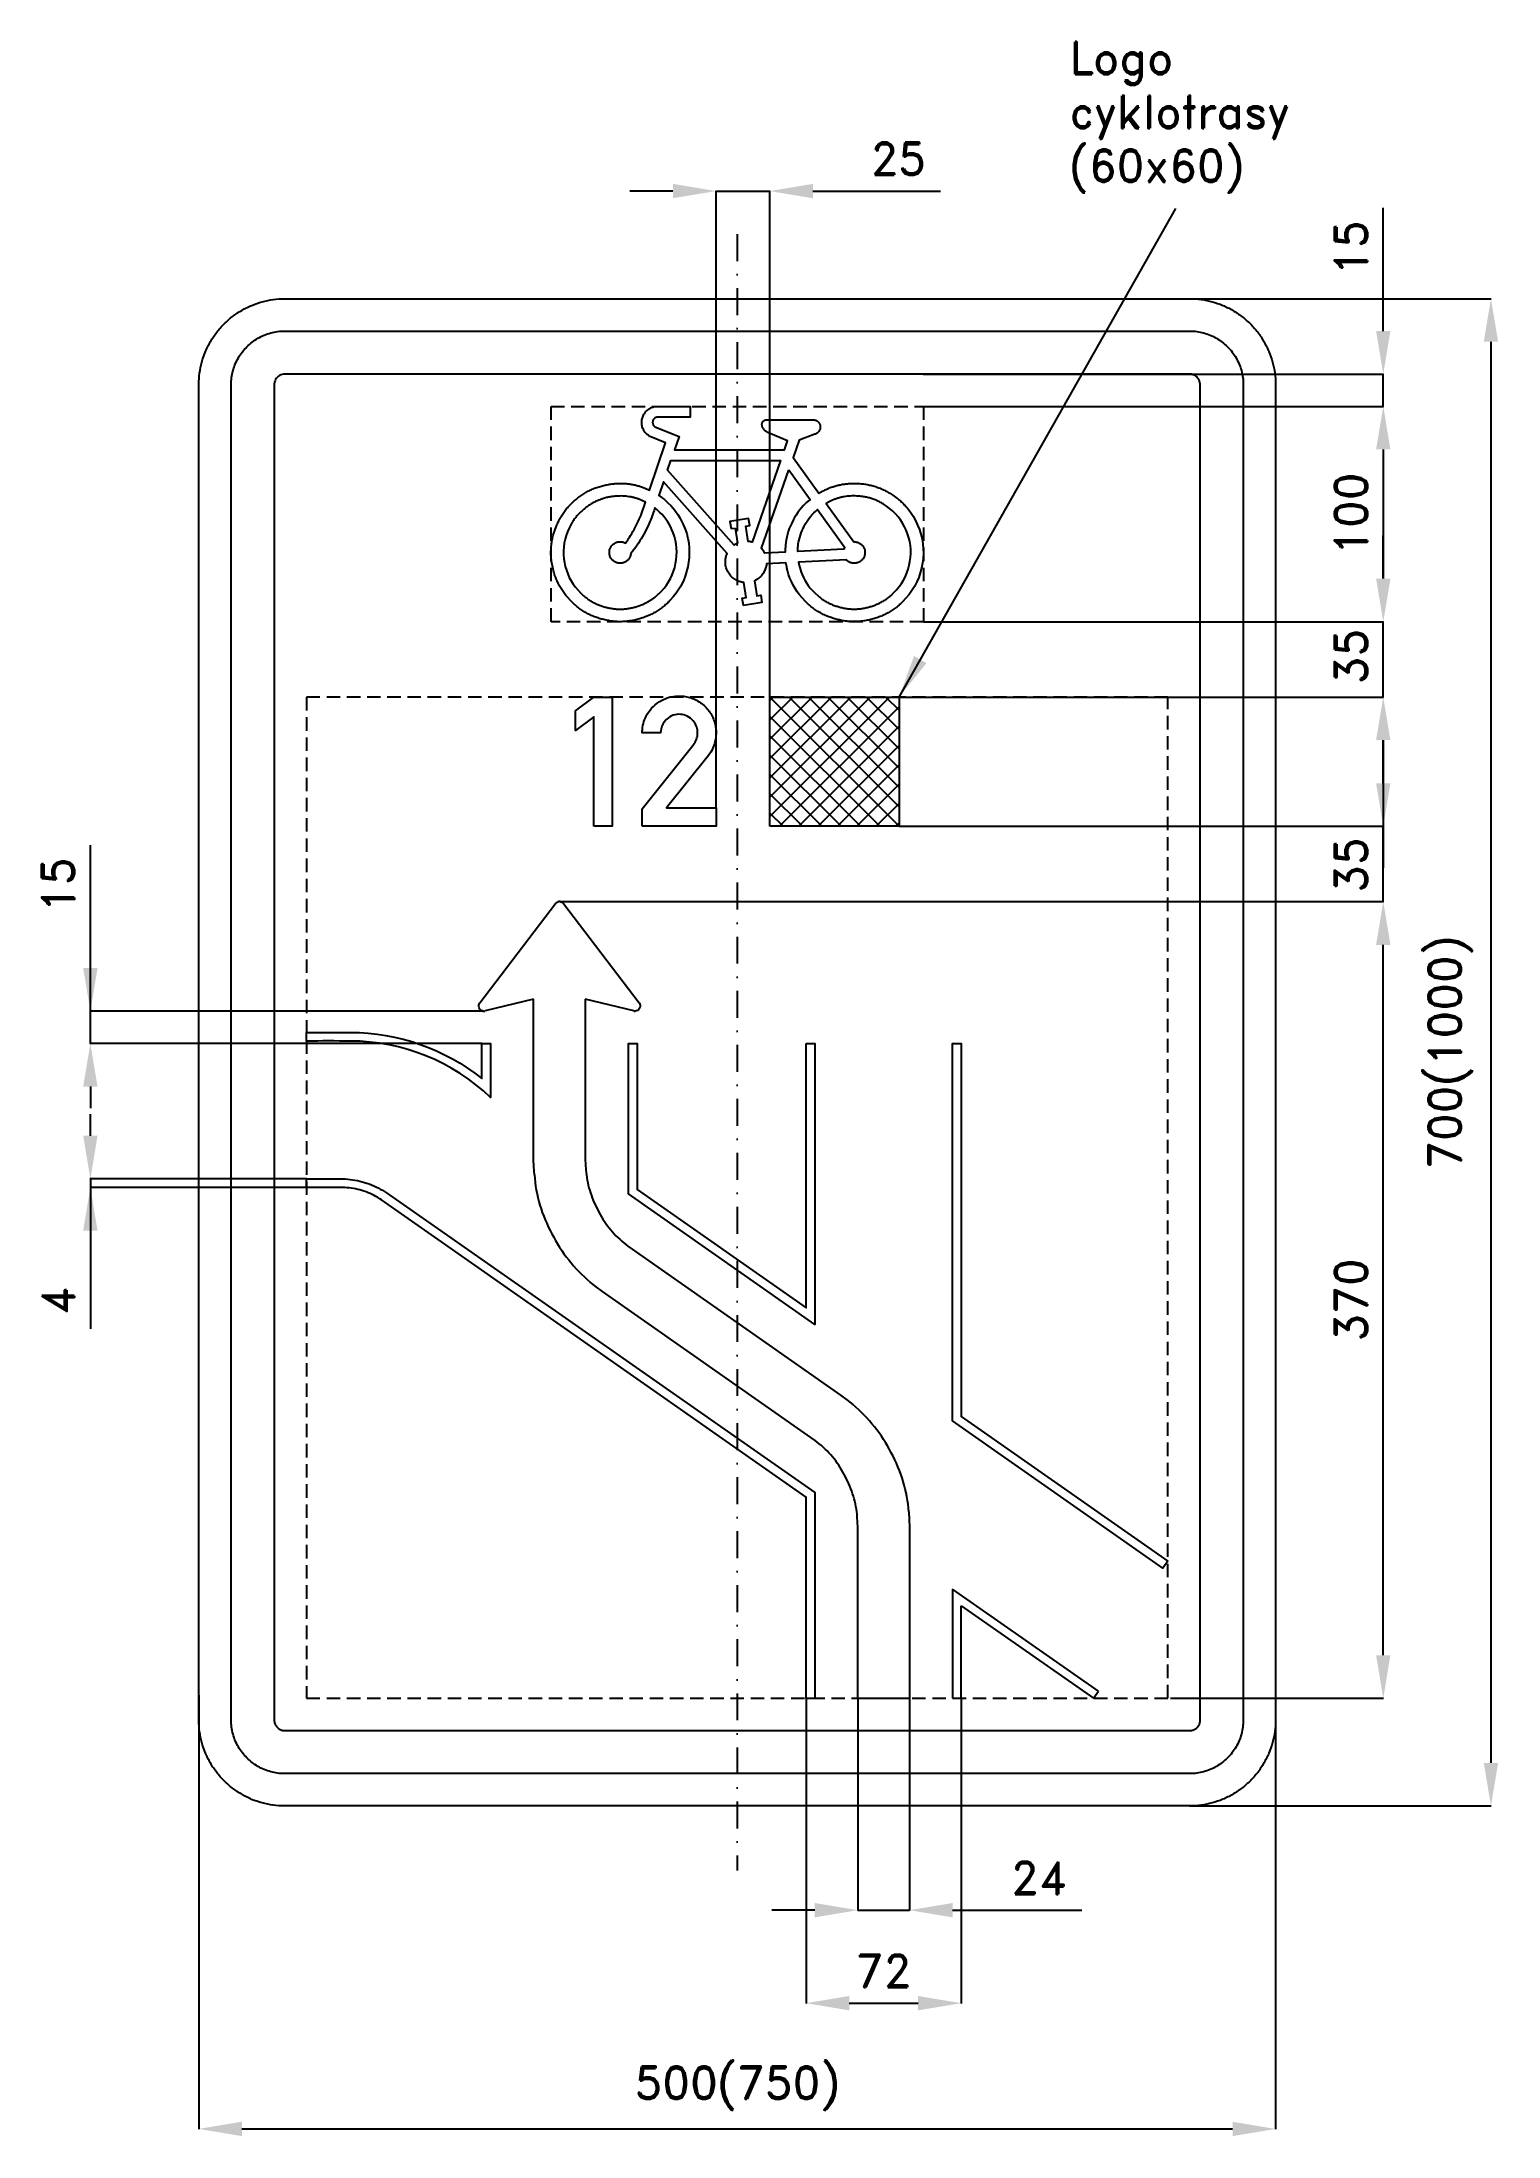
# Model space of a CAD drawing. Header units: millimetres. Extents: x -43 to 634, y -75 to 898.
import ezdxf

# ---------------------------------------------------------------- set-up
doc = ezdxf.new("R2010")
doc.units = ezdxf.units.MM
doc.header["$LTSCALE"] = 5
doc.linetypes.add('ČERCHOVANÁX2', pattern=[2, 1, -0.5, 0, -0.5])
doc.linetypes.add('ČÁRKOVANÁX2', pattern=[1.5, 1, -0.5])
doc.layers.add('Kóty', color=2, linetype='Continuous')
doc.layers.add('Značka', color=7, linetype='Continuous')
doc.styles.get("Standard").update_dxf_attribs({"font": 'romand.shx', "height": 15})
doc.dimstyles.get("Standard").update_dxf_attribs({"dimtxt": 15, "dimasz": 20, "dimexe": 0.18, "dimexo": 0.0625, "dimgap": 7.5, "dimtad": 1, "dimdec": 0, "dimzin": 0, "dimdsep": 46, "dimtxsty": 'Standard', "dimcen": 0.09, "dimadec": 0, "dimazin": 0, "dimtfac": 1, "dimtdec": 0, "dimtofl": 0, "dimtmove": 0, "dimatfit": 3, "dimfxl": 1, "dimtolj": 1, "dimtzin": 0, "dimarcsym": 0})

msp = doc.modelspace()

# ---------------------------------------------------------------- texts
at = {"layer": 'Kóty', "insert": (434.69, 897.78), "char_height": 15, "attachment_point": 1}
msp.add_mtext_dynamic_manual_height_columns('Logo\\Pcyklotrasy (60x60)', width=144.3873, gutter_width=100, heights=[0], dxfattribs=at)
at = {"layer": 'Kóty', "char_height": 15, "attachment_point": 5, "rotation": 90}
for s, insert in [('\\A1;35', (565.38, 612.35)), ('\\A1;35', (565.38, 515.52)), ('\\A1;15', (-35, 506.2)), ('\\A1;4', (-35, 312.89))]:
    msp.add_mtext(s, dxfattribs=dict(at, insert=insert))

# ---------------------------------------------------------------- blocks, each defined once
blk = doc.blocks.new('*D1')
at = {"layer": 'Defpoints', "color": 0, "transparency": 16777216}
for p in [(490.38, 778.5), (490.38, 78.5), (630.38, 78.5)]:
    blk.add_point(p, dxfattribs=at)
at = {"layer": 'Kóty', "color": 0, "lineweight": -2, "transparency": 16777216}
for p, q in [((490.44, 778.5), (630.56, 778.5)), ((630.38, 758.5), (630.38, 98.5)), ((490.44, 78.5), (630.56, 78.5))]:
    blk.add_line(p, q, dxfattribs=at)
at = {"layer": 'Kóty', "color": 0, "transparency": 16777216}
for points in [[(627.05, 758.5), (633.71, 758.5), (630.38, 778.5)], [(627.05, 98.5), (633.71, 98.5), (630.38, 78.5)]]:
    blk.add_solid(points, dxfattribs=at)
at = {"layer": 'Kóty', "color": 0, "transparency": 16777216, "insert": (611.45, 428.5), "char_height": 15, "attachment_point": 5, "rotation": 90}
blk.add_mtext('\\A1;700(1000)', dxfattribs=at)
blk = doc.blocks.new('*D2')
at = {"layer": 'Defpoints', "color": 0, "transparency": 16777216}
for p in [(295.54, 828.5), (295.54, 593.5), (270.54, 542.06)]:
    blk.add_point(p, dxfattribs=at)
at = {"layer": 'Kóty', "color": 0, "lineweight": -2, "transparency": 16777216}
for p, q in [((250.54, 828.5), (230.54, 828.5)), ((270.54, 542.12), (270.54, 828.68)), ((295.54, 593.56), (295.54, 828.68)), ((315.54, 828.5), (374.82, 828.5))]:
    blk.add_line(p, q, dxfattribs=at)
at = {"layer": 'Kóty', "color": 0, "transparency": 16777216}
for points in [[(250.54, 831.83), (250.54, 825.16), (270.54, 828.5)], [(315.54, 831.83), (315.54, 825.16), (295.54, 828.5)]]:
    blk.add_solid(points, dxfattribs=at)
at = {"layer": 'Kóty', "color": 0, "transparency": 16777216, "insert": (355.18, 843.5), "char_height": 15, "attachment_point": 5}
blk.add_mtext('\\A1;25', dxfattribs=at)
blk = doc.blocks.new('*D3')
at = {"layer": 'Defpoints', "color": 0, "transparency": 16777216}
for p in [(366.54, 728.5), (366.85, 628.5), (580.38, 628.5)]:
    blk.add_point(p, dxfattribs=at)
at = {"layer": 'Kóty', "color": 0, "lineweight": -2, "transparency": 16777216}
for p, q in [((366.61, 728.5), (580.56, 728.5)), ((580.38, 708.5), (580.38, 648.5)), ((366.91, 628.5), (580.56, 628.5))]:
    blk.add_line(p, q, dxfattribs=at)
at = {"layer": 'Kóty', "color": 0, "transparency": 16777216}
for points in [[(577.05, 708.5), (583.71, 708.5), (580.38, 728.5)], [(577.05, 648.5), (583.71, 648.5), (580.38, 628.5)]]:
    blk.add_solid(points, dxfattribs=at)
at = {"layer": 'Kóty', "color": 0, "transparency": 16777216, "insert": (565.38, 678.5), "char_height": 15, "attachment_point": 5, "rotation": 90}
blk.add_mtext('\\A1;100', dxfattribs=at)
blk = doc.blocks.new('*D6')
at = {"layer": 'Defpoints', "color": 0, "transparency": 16777216}
for p in [(197.85, 498.5), (580.38, 498.5), (481.5, 128.5)]:
    blk.add_point(p, dxfattribs=at)
at = {"layer": 'Kóty', "color": 0, "lineweight": -2, "transparency": 16777216}
for p, q in [((197.91, 498.5), (580.56, 498.5)), ((580.38, 148.5), (580.38, 478.5)), ((481.56, 128.5), (580.56, 128.5))]:
    blk.add_line(p, q, dxfattribs=at)
at = {"layer": 'Kóty', "color": 0, "transparency": 16777216}
for points in [[(577.05, 478.5), (583.71, 478.5), (580.38, 498.5)], [(577.05, 148.5), (583.71, 148.5), (580.38, 128.5)]]:
    blk.add_solid(points, dxfattribs=at)
at = {"layer": 'Kóty', "color": 0, "transparency": 16777216, "insert": (565.38, 313.5), "char_height": 15, "attachment_point": 5, "rotation": 90}
blk.add_mtext('\\A1;370', dxfattribs=at)
blk = doc.blocks.new('*D7')
at = {"layer": 'Defpoints', "color": 0, "transparency": 16777216}
for p in [(366.61, 743.5), (580.38, 743.5), (366.61, 728.5)]:
    blk.add_point(p, dxfattribs=at)
at = {"layer": 'Kóty', "color": 0, "lineweight": -2, "transparency": 16777216}
for p, q in [((580.38, 763.5), (580.38, 820.64)), ((366.67, 743.5), (580.56, 743.5)), ((366.67, 728.5), (580.56, 728.5)), ((580.38, 708.5), (580.38, 688.5))]:
    blk.add_line(p, q, dxfattribs=at)
at = {"layer": 'Kóty', "color": 0, "transparency": 16777216}
for points in [[(577.05, 763.5), (583.71, 763.5), (580.38, 743.5)], [(577.05, 708.5), (583.71, 708.5), (580.38, 728.5)]]:
    blk.add_solid(points, dxfattribs=at)
at = {"layer": 'Kóty', "color": 0, "transparency": 16777216, "insert": (565.38, 802.07), "char_height": 15, "attachment_point": 5, "rotation": 90}
blk.add_mtext('\\A1;15', dxfattribs=at)
blk = doc.blocks.new('*D8')
at = {"layer": 'Defpoints', "color": 0, "transparency": 16777216}
for p in [(530.38, 141.96), (30.38, 130.04), (530.38, -71.5)]:
    blk.add_point(p, dxfattribs=at)
at = {"layer": 'Kóty', "color": 0, "lineweight": -2, "transparency": 16777216}
for p, q in [((530.38, 141.89), (530.38, -71.68)), ((30.38, 129.98), (30.38, -71.68)), ((50.38, -71.5), (510.38, -71.5))]:
    blk.add_line(p, q, dxfattribs=at)
at = {"layer": 'Kóty', "color": 0, "transparency": 16777216}
for points in [[(50.38, -68.17), (50.38, -74.84), (30.38, -71.5)], [(510.38, -68.17), (510.38, -74.84), (530.38, -71.5)]]:
    blk.add_solid(points, dxfattribs=at)
at = {"layer": 'Kóty', "color": 0, "transparency": 16777216, "insert": (280.38, -52.57), "char_height": 15, "width": 111.6418, "attachment_point": 5}
blk.add_mtext('\\A1;500(750)', dxfattribs=at)
blk = doc.blocks.new('*D10')
at = {"layer": 'Defpoints', "color": 0, "transparency": 16777216}
for p in [(336.38, 128.5), (360.38, 128.5), (360.38, 30.08)]:
    blk.add_point(p, dxfattribs=at)
at = {"layer": 'Kóty', "color": 0, "lineweight": -2, "transparency": 16777216}
for p, q in [((336.38, 128.43), (336.38, 29.9)), ((360.38, 128.43), (360.38, 29.9)), ((316.38, 30.08), (296.38, 30.08)), ((380.38, 30.08), (440.38, 30.08))]:
    blk.add_line(p, q, dxfattribs=at)
at = {"layer": 'Kóty', "color": 0, "transparency": 16777216}
for points in [[(316.38, 33.42), (316.38, 26.75), (336.38, 30.08)], [(380.38, 33.42), (380.38, 26.75), (360.38, 30.08)]]:
    blk.add_solid(points, dxfattribs=at)
at = {"layer": 'Kóty', "color": 0, "transparency": 16777216, "insert": (420.38, 45.08), "char_height": 15, "attachment_point": 5}
blk.add_mtext('\\A1;24', dxfattribs=at)
blk = doc.blocks.new('*D11')
at = {"layer": 'Defpoints', "color": 0, "transparency": 16777216}
for p in [(312.38, 128.5), (384.38, 128.5), (384.38, -13.11)]:
    blk.add_point(p, dxfattribs=at)
at = {"layer": 'Kóty', "color": 0, "lineweight": -2, "transparency": 16777216}
for p, q in [((312.38, 128.43), (312.38, -13.29)), ((384.38, 128.43), (384.38, -13.29)), ((332.38, -13.11), (364.38, -13.11))]:
    blk.add_line(p, q, dxfattribs=at)
at = {"layer": 'Kóty', "color": 0, "transparency": 16777216}
for points in [[(332.38, -9.78), (332.38, -16.44), (312.38, -13.11)], [(364.38, -9.78), (364.38, -16.44), (384.38, -13.11)]]:
    blk.add_solid(points, dxfattribs=at)
at = {"layer": 'Kóty', "color": 0, "transparency": 16777216, "insert": (348.38, 1.89), "char_height": 15, "attachment_point": 5}
blk.add_mtext('\\A1;72', dxfattribs=at)

# ---------------------------------------------------------------- dimensions: what is measured, and where the dimension line sits
at = {"layer": 'Kóty'}
for base, p1, p2, picture, middle in [((295.54, 828.5), (270.54, 542.06), (295.54, 593.5), '*D2', (355.18, 843.5)), ((360.38, 30.08), (336.38, 128.5), (360.38, 128.5), '*D10', (420.38, 45.08)), ((384.38, -13.11), (312.38, 128.5), (384.38, 128.5), '*D11', (348.38, 1.89))]:
    dim = msp.add_linear_dim(base=base, p1=p1, p2=p2, dimstyle='Standard', dxfattribs=at)
    dim.commit()
    dim.dimension.update_dxf_attribs({"geometry": picture, "text_midpoint": middle})
for base, p1, p2, picture, middle in [((580.38, 743.5), (366.61, 728.5), (366.61, 743.5), '*D7', (565.38, 802.07)), ((580.38, 628.5), (366.54, 728.5), (366.85, 628.5), '*D3', (565.38, 678.5)), ((580.38, 498.5), (481.5, 128.5), (197.85, 498.5), '*D6', (565.38, 313.5))]:
    dim = msp.add_linear_dim(base=base, p1=p1, p2=p2, angle=90, dimstyle='Standard', dxfattribs=at)
    dim.commit()
    dim.dimension.update_dxf_attribs({"geometry": picture, "text_midpoint": middle})
dim = msp.add_linear_dim(base=(630.38, 78.5), p1=(490.38, 778.5), p2=(490.38, 78.5), angle=90, text='700(1000)', dimstyle='Standard', dxfattribs=at)
dim.commit()
dim.dimension.update_dxf_attribs({"geometry": '*D1', "text_midpoint": (611.45, 428.5)})
dim = msp.add_linear_dim(base=(530.38, -71.5), p1=(30.38, 130.04), p2=(530.38, 141.96), text='<>(750)', dimstyle='Standard', dxfattribs=at)
dim.commit()
dim.dimension.update_dxf_attribs({"geometry": '*D8', "text_midpoint": (280.38, -52.57)})

# ---------------------------------------------------------------- hatches: boundary and pattern name
at = {"layer": 'Značka'}
h = msp.add_hatch(dxfattribs=at)
h.set_pattern_fill('ANSI37', color=2, scale=2)
h.paths.add_polyline_path([(295.54, 533.5), (295.54, 593.5), (355.54, 593.5), (355.54, 533.5)])

# ---------------------------------------------------------------- linework, layer by layer
at = {"color": 3}
for p, q in [((448.09, 131.77), (380.38, 179.19)), ((380.38, 179.19), (380.38, 128.5)), ((384.38, 128.5), (384.38, 171.5)), ((384.38, 171.5), (445.8, 128.5)), ((445.8, 128.5), (448.09, 131.77))]:
    msp.add_line(p, q, dxfattribs=at)
for points in [[(316.19, 722.24), (316.35, 722.21), (316.5, 722.17), (316.53, 722.17), (316.56, 722.16), (316.69, 722.12), (316.81, 722.08), (316.95, 722.02), (317.1, 721.95), (317.24, 721.88), (317.38, 721.8), (317.51, 721.71), (317.64, 721.62), (317.8, 721.49), (317.94, 721.36), (318.08, 721.22), (318.21, 721.07), (318.34, 720.92), (318.45, 720.75), (318.55, 720.58), (318.64, 720.4), (318.72, 720.22), (318.8, 720.03), (318.86, 719.84), (318.9, 719.65), (318.94, 719.45), (318.96, 719.26), (318.97, 719.06), (318.97, 718.86), (318.95, 718.59), (318.91, 718.32), (318.84, 718.06), (318.75, 717.8), (318.64, 717.55), (318.51, 717.31), (318.37, 717.08), (318.21, 716.86), (318.07, 716.68), (317.93, 716.52), (317.78, 716.36), (317.61, 716.22), (317.44, 716.08), (317.27, 715.96), (317.12, 715.87), (316.97, 715.78), (316.93, 715.76), (316.89, 715.75), (316.69, 715.65), (316.49, 715.57), (309.12, 712.76), (306.33, 704.77), (318.3, 688.2), (318.38, 688.24), (318.46, 688.29), (318.78, 688.46), (319.1, 688.63), (319.49, 688.85), (319.9, 689.06), (320.3, 689.27), (320.7, 689.48), (321.11, 689.68), (321.52, 689.88, -0.015504), (323.18, 690.6, -0.01639), (324.88, 691.21, -0.016378), (326.62, 691.73, -0.015345), (328.38, 692.14, -0.015692), (330.18, 692.45, -0.017242), (332, 692.64, -0.015785), (333.82, 692.72, -0.0113), (335.64, 692.7, -0.014095), (337.91, 692.58, -0.019834), (340.17, 692.3, -0.02149), (342.4, 691.85, -0.019123), (344.58, 691.23, -0.019033), (346.72, 690.46, -0.021218), (348.79, 689.51, -0.019762), (350.78, 688.42, -0.01448), (352.69, 687.19), (354.54, 685.87, -0.019669), (356.3, 684.42, -0.021251), (357.93, 682.85, -0.01909), (359.44, 681.15), (360.83, 679.35), (362.07, 677.44), (363.17, 675.45), (364.12, 673.39), (364.97, 671.28), (365.67, 669.12), (366.21, 666.92), (366.57, 664.67), (366.78, 662.41), (366.81, 660.13), (366.67, 657.87), (366.37, 655.61), (365.95, 653.38), (365.38, 651.18), (364.65, 649.03), (363.75, 646.94), (362.72, 644.92), (361.52, 642.99), (360.18, 641.15), (358.72, 639.41), (357.17, 637.75, -0.019538), (355.52, 636.2, -0.02081), (353.75, 634.77, -0.019049), (351.87, 633.49, -0.019088), (349.9, 632.34, -0.020837), (347.86, 631.36, -0.019509), (345.74, 630.52, -0.015012), (343.58, 629.84, -0.015019), (341.38, 629.26, -0.01955), (339.14, 628.85, -0.020834), (336.88, 628.59, -0.019011), (334.61, 628.52, -0.019035), (332.34, 628.61, -0.020869), (330.08, 628.87, -0.019642), (327.86, 629.3, -0.015112), (325.66, 629.88, -0.015127), (323.5, 630.58, -0.019595), (321.39, 631.43, -0.02089), (319.36, 632.43, -0.018907), (317.41, 633.59, -0.018825), (315.53, 634.88, -0.020665), (313.77, 636.31, -0.019098), (312.11, 637.87), (310.57, 639.54), (309.38, 640.93), (308.27, 642.39), (307.26, 643.91), (306.34, 645.49), (305.53, 647.11), (304.83, 648.78), (304.24, 650.49), (303.76, 652.23), (303.65, 652.67), (303.54, 653.12), (303.46, 653.47), (303.39, 653.83), (303.37, 653.91), (303.35, 654), (303.01, 655.79), (293.99, 655.33), (293.92, 654.83), (293.84, 654.34), (293.82, 654.24), (293.8, 654.14), (293.71, 653.75), (293.59, 653.36), (293.43, 652.89), (293.24, 652.42), (293.03, 651.96), (292.79, 651.52), (292.52, 651.09), (292.24, 650.67), (291.94, 650.26), (291.62, 649.87), (291.28, 649.49), (290.91, 649.14), (290.53, 648.81), (290.13, 648.51), (289.8, 648.28), (289.46, 648.07), (289.37, 648.02), (289.28, 647.97), (288.84, 647.74), (288.39, 647.51), (289.52, 640.48), (291.37, 640.78), (291.89, 637.49), (283.26, 636.1), (282.73, 639.39), (284.58, 639.69), (283.45, 646.72), (283, 646.78), (282.56, 646.86), (282.47, 646.87), (282.38, 646.89), (282.03, 646.97), (281.68, 647.07), (281.25, 647.21), (280.83, 647.37), (280.41, 647.55), (280.01, 647.75), (279.61, 647.97), (279.23, 648.21), (278.76, 648.53), (278.31, 648.88), (277.89, 649.25), (277.48, 649.65), (277.11, 650.07), (276.76, 650.52), (276.44, 650.98), (276.15, 651.47), (275.88, 651.96), (275.64, 652.47), (275.43, 653), (275.25, 653.54), (275.11, 654.08), (275, 654.64), (274.93, 655.2), (274.89, 655.76), (274.87, 656.22), (274.87, 656.67), (274.9, 657.13), (274.95, 657.58), (275.02, 658.02), (275.12, 658.46), (275.21, 658.81), (275.32, 659.16), (275.35, 659.24), (275.38, 659.33), (275.54, 659.75), (275.71, 660.17), (246.22, 693.47), (244.06, 687.12), (245.49, 686.06), (245.56, 686.01), (245.64, 685.95), (245.92, 685.74), (246.2, 685.52), (246.55, 685.24), (246.89, 684.96), (248.23, 683.78), (249.49, 682.52), (250.67, 681.19), (251.78, 679.79), (252.81, 678.33), (253.74, 676.8), (254.58, 675.21), (255.34, 673.59), (256.19, 671.52), (256.91, 669.41, -0.021183), (257.46, 667.24), (257.84, 665.04), (258.08, 662.82), (258.13, 660.58), (258.02, 658.35), (257.76, 656.13), (257.4, 653.93), (256.88, 651.75), (256.21, 649.62), (255.37, 647.55), (254.39, 645.54, -0.020624), (253.26, 643.62, -0.019229), (251.99, 641.78), (250.6, 640.03), (249.12, 638.36, -0.019256), (247.53, 636.79, -0.020533), (245.83, 635.34, -0.018729), (244.02, 634.02, -0.018686), (242.13, 632.83, -0.020512), (240.16, 631.79, -0.019218), (238.11, 630.9, -0.014802), (236, 630.15, -0.01475), (233.86, 629.51, -0.019228), (231.69, 629.02, -0.020466), (229.48, 628.68, -0.01869), (227.25, 628.52, -0.018704), (225.01, 628.51, -0.020488), (222.79, 628.67, -0.019209), (220.58, 629, -0.014807), (218.4, 629.47, -0.014792), (216.24, 630.06, -0.01923), (214.13, 630.79, -0.020496), (212.08, 631.67, -0.018682), (210.1, 632.72, -0.018697), (208.2, 633.89, -0.020526), (206.39, 635.2, -0.019217), (204.69, 636.65), (203.08, 638.2), (201.56, 639.84, -0.019218), (200.16, 641.58, -0.020463), (198.89, 643.41, -0.018678), (197.76, 645.34, -0.018672), (196.76, 647.34, -0.020451), (195.92, 649.41, -0.019202), (195.24, 651.54), (194.7, 653.7), (194.28, 655.9, -0.019241), (194, 658.11, -0.020515), (193.89, 660.34), (193.95, 662.58), (194.16, 664.8, -0.02046), (194.54, 667, -0.019234), (195.09, 669.17), (195.78, 671.29), (196.57, 673.38, -0.019167), (197.51, 675.41, -0.020487), (198.59, 677.36, -0.018713), (199.83, 679.23, -0.018703), (201.18, 681.01, -0.020555), (202.67, 682.67, -0.019263), (204.28, 684.22, -0.014868), (205.99, 685.66, -0.014874), (207.77, 687.01, -0.019271), (209.63, 688.23, -0.020468), (211.58, 689.31, -0.018552), (213.61, 690.24, -0.018532), (215.7, 691.03, -0.020293), (217.85, 691.66, -0.01881), (220.03, 692.13, -0.013958), (222.24, 692.46, -0.011343), (224.03, 692.65, -0.015344), (225.82, 692.74, -0.016782), (227.62, 692.72, -0.015543), (229.41, 692.59, -0.015987), (231.18, 692.36, -0.018406), (232.92, 692.01, -0.017089), (234.64, 691.54, -0.01207), (236.33, 690.98), (236.75, 690.83), (237.17, 690.67), (237.5, 690.54), (237.83, 690.41), (237.91, 690.38), (238, 690.34), (239.64, 689.65), (247.12, 711.61), (239.57, 714.7), (239.27, 714.91), (238.97, 715.12), (238.91, 715.17), (238.85, 715.21), (238.62, 715.4), (238.4, 715.59), (238.14, 715.85), (237.89, 716.12), (237.66, 716.41), (237.44, 716.7), (237.23, 717.01), (237.04, 717.33), (236.82, 717.74), (236.63, 718.15), (236.46, 718.58), (236.32, 719.02), (236.21, 719.47), (236.13, 719.92), (236.08, 720.38), (236.06, 720.84), (236.05, 721.3), (236.08, 721.76), (236.13, 722.22), (236.22, 722.68), (236.33, 723.12), (236.48, 723.56), (236.65, 723.99), (236.85, 724.4), (237.06, 724.81), (237.3, 725.2), (237.56, 725.58), (237.85, 725.94), (238.16, 726.28), (238.5, 726.6), (238.85, 726.9), (239.22, 727.17), (239.52, 727.38), (239.84, 727.58), (240.16, 727.76), (240.49, 727.92), (240.83, 728.06), (241.18, 728.18), (241.53, 728.29), (241.89, 728.37), (241.98, 728.39), (242.07, 728.41), (242.14, 728.42), (242.22, 728.43), (242.23, 728.44), (242.25, 728.44), (242.62, 728.5), (258.49, 728.5), (258.49, 723.5), (243.32, 723.5), (243.2, 723.48), (243.08, 723.47), (243.06, 723.46), (243.03, 723.46), (242.94, 723.44), (242.85, 723.41), (242.73, 723.37), (242.62, 723.33), (242.51, 723.28), (242.41, 723.23), (242.3, 723.17), (242.2, 723.11), (242.08, 723.02), (241.96, 722.93), (241.85, 722.83), (241.75, 722.72), (241.65, 722.61), (241.56, 722.49), (241.48, 722.37), (241.4, 722.24), (241.33, 722.1), (241.27, 721.97), (241.22, 721.83), (241.18, 721.68), (241.14, 721.54), (241.12, 721.39), (241.11, 721.24), (241.1, 721.09), (241.1, 720.95), (241.11, 720.8), (241.13, 720.65), (241.16, 720.5), (241.2, 720.36), (241.24, 720.22), (241.3, 720.08), (241.37, 719.94), (241.42, 719.84), (241.48, 719.73), (241.55, 719.63), (241.62, 719.54), (241.69, 719.44), (241.77, 719.36), (241.84, 719.29), (241.91, 719.23), (241.93, 719.21), (241.95, 719.2), (242.04, 719.12), (242.14, 719.05), (253.37, 714.46), (251.28, 708.31), (302.28, 708.31), (303.76, 712.55), (294.93, 716.2), (294.72, 716.3), (294.52, 716.39), (294.48, 716.41), (294.44, 716.44), (294.28, 716.52), (294.12, 716.62), (293.94, 716.74), (293.75, 716.88), (293.58, 717.02), (293.41, 717.17), (293.24, 717.33), (293.08, 717.5), (292.89, 717.71), (292.71, 717.93), (292.54, 718.16), (292.38, 718.4), (292.25, 718.65), (292.13, 718.91), (292.04, 719.18), (291.97, 719.46), (291.93, 719.61), (291.9, 719.76), (291.89, 719.92), (291.88, 720.07), (291.88, 720.23), (291.89, 720.38), (291.91, 720.53), (291.95, 720.68), (291.99, 720.83), (292.05, 720.97), (292.12, 721.11), (292.19, 721.25), (292.28, 721.38), (292.38, 721.5), (292.48, 721.61), (292.6, 721.72), (292.69, 721.8), (292.79, 721.88), (292.89, 721.95), (293, 722.01), (293.11, 722.07), (293.23, 722.12), (293.34, 722.16), (293.46, 722.19), (293.49, 722.2), (293.52, 722.2), (293.55, 722.21), (293.58, 722.22), (293.61, 722.22), (293.64, 722.23), (293.67, 722.24), (293.7, 722.24), (316.19, 722.24)], [(230.98, 660.11), (230.94, 659.82), (230.89, 659.55), (230.88, 659.49), (230.86, 659.43), (230.81, 659.22), (230.74, 659), (230.64, 658.73), (230.52, 658.48), (230.39, 658.22), (230.25, 657.98), (230.08, 657.74), (229.91, 657.52), (229.68, 657.25), (229.43, 656.99), (229.17, 656.76), (228.88, 656.54), (228.59, 656.35), (228.27, 656.18), (227.95, 656.04), (227.61, 655.91), (227.27, 655.81), (226.93, 655.73, -0.021431), (226.58, 655.67, -0.019119), (226.22, 655.64, -0.019055), (225.87, 655.64, -0.021041), (225.51, 655.67), (225.16, 655.72), (224.82, 655.8), (224.47, 655.89), (224.14, 656.01), (223.81, 656.15), (223.5, 656.32), (223.2, 656.51), (222.91, 656.72), (222.65, 656.95), (222.39, 657.2), (222.16, 657.47), (221.94, 657.75), (221.74, 658.04), (221.57, 658.35), (221.41, 658.67), (221.29, 659), (221.19, 659.34), (221.11, 659.69), (221.05, 660.04), (221.02, 660.4), (221.01, 660.75), (221.03, 661.11), (221.07, 661.46), (221.15, 661.81), (221.24, 662.15), (221.37, 662.48), (221.5, 662.81), (221.67, 663.12), (221.85, 663.43), (222.06, 663.72), (222.29, 663.99), (222.53, 664.24), (222.8, 664.48), (223.08, 664.69), (223.38, 664.89), (223.68, 665.07), (224, 665.23), (224.33, 665.36), (224.67, 665.47), (225.01, 665.55, -0.01916), (225.37, 665.6, -0.014129), (225.72, 665.64, -0.011532), (226.01, 665.65, -0.015828), (226.29, 665.65, -0.017327), (226.58, 665.63), (226.86, 665.59), (227.14, 665.53), (227.41, 665.46), (227.63, 665.39), (227.84, 665.3), (227.89, 665.28), (227.94, 665.26), (228.2, 665.14), (228.45, 665.01), (229.07, 665.88), (229.68, 666.75), (229.8, 666.93), (229.92, 667.1), (230.4, 667.81), (230.86, 668.53), (231.42, 669.44), (231.97, 670.35), (232.49, 671.28), (233, 672.22), (233.49, 673.17), (233.97, 674.12), (234.43, 675.09), (234.88, 676.06), (235.31, 677.03), (235.72, 678.02), (236.1, 679.01), (236.47, 680.02), (236.75, 680.82), (237.01, 681.63), (237.07, 681.84), (237.14, 682.04), (237.45, 683.06), (237.74, 684.09), (236.42, 684.68), (236.36, 684.71), (236.29, 684.74), (236.02, 684.86), (235.76, 684.97), (235.42, 685.1), (235.08, 685.24, 0.015229), (233.72, 685.72, 0.016014), (232.32, 686.12, 0.015978), (230.91, 686.43, 0.014981), (229.48, 686.66, 0.015275), (228.03, 686.82, 0.016847), (226.58, 686.88, 0.015421), (225.12, 686.85, 0.011057), (223.67, 686.75, 0.013716), (221.86, 686.54, 0.019377), (220.08, 686.22, 0.020973), (218.32, 685.76, 0.018711), (216.6, 685.17, 0.018642), (214.93, 684.46, 0.020767), (213.31, 683.63, 0.019276), (211.77, 682.67, 0.014135), (210.29, 681.62, 0.014126), (208.86, 680.49, 0.01921), (207.51, 679.28, 0.020733), (206.26, 677.97, 0.018671), (205.11, 676.56, 0.018584), (204.06, 675.08, 0.02043), (203.12, 673.52), (202.31, 671.9), (201.6, 670.23), (200.98, 668.52), (200.47, 666.78), (200.1, 665), (199.86, 663.2), (199.74, 661.39), (199.76, 659.57), (199.92, 657.76), (200.19, 655.97), (200.56, 654.19), (201.05, 652.44), (201.66, 650.73), (202.4, 649.07), (203.25, 647.47), (204.23, 645.94), (205.31, 644.48), (206.49, 643.1), (207.74, 641.78, 0.019093), (209.07, 640.54, 0.02038), (210.49, 639.41, 0.018513), (211.99, 638.39, 0.018567), (213.56, 637.47, 0.020383), (215.19, 636.68, 0.019027), (216.88, 636.01, 0.014661), (218.61, 635.45, 0.014703), (220.36, 634.98, 0.019127), (222.14, 634.64, 0.020346), (223.95, 634.42, 0.018566), (225.76, 634.34, 0.018589), (227.58, 634.38, 0.020369), (229.38, 634.57, 0.019068), (231.17, 634.88, 0.014686), (232.93, 635.31, 0.014733), (234.67, 635.84, 0.019094), (236.37, 636.48, 0.020352), (238.02, 637.24, 0.018546), (239.6, 638.12, 0.018554), (241.13, 639.12, 0.020336), (242.57, 640.22, 0.019067), (243.92, 641.43), (245.2, 642.72), (246.4, 644.08), (247.51, 645.52), (248.52, 647.03), (249.4, 648.62), (250.17, 650.27), (250.82, 651.96), (251.34, 653.7), (251.74, 655.47), (252.05, 657.26), (252.23, 659.06), (252.29, 660.87), (252.21, 662.69), (252, 664.49), (251.66, 666.28), (251.19, 668.03), (250.61, 669.75), (250.08, 671.12), (249.48, 672.45), (248.81, 673.74), (248.05, 674.99), (247.23, 676.18), (246.33, 677.32), (245.36, 678.39), (244.33, 679.41), (244.06, 679.65), (243.8, 679.9), (243.58, 680.09), (243.36, 680.28), (243.31, 680.33), (243.25, 680.38), (242.14, 681.31), (241.77, 680.16), (241.4, 679.02), (241.32, 678.79), (241.24, 678.56), (240.92, 677.66), (240.57, 676.75), (240.13, 675.63), (239.66, 674.52), (239.17, 673.42), (238.66, 672.33), (238.12, 671.25), (237.57, 670.18), (237, 669.11), (236.42, 668.06), (235.81, 667.01), (235.18, 665.98), (234.53, 664.97), (233.86, 663.97), (233.31, 663.18), (232.74, 662.4), (232.6, 662.21), (232.45, 662.02), (231.72, 661.06), (230.98, 660.11)], [(334.61, 665.62), (334.89, 665.61), (335.17, 665.59), (335.23, 665.59), (335.29, 665.58), (335.51, 665.56), (335.73, 665.51), (336.01, 665.45), (336.28, 665.37), (336.55, 665.27), (336.81, 665.16), (337.06, 665.03), (337.31, 664.88), (337.61, 664.69), (337.89, 664.48), (338.16, 664.24), (338.41, 663.99), (338.64, 663.72), (338.84, 663.43), (339.03, 663.13), (339.19, 662.81), (339.34, 662.49), (339.47, 662.16), (339.57, 661.81), (339.64, 661.47), (339.69, 661.11), (339.7, 660.76), (339.7, 660.41), (339.67, 660.05), (339.62, 659.7), (339.54, 659.35), (339.44, 659.01), (339.32, 658.68), (339.17, 658.36), (338.99, 658.05), (338.8, 657.75), (338.58, 657.47), (338.35, 657.2), (338.1, 656.95), (337.83, 656.71), (337.55, 656.5), (337.25, 656.31), (336.94, 656.14), (336.61, 656), (336.28, 655.88), (335.94, 655.78), (335.59, 655.7), (335.24, 655.64, -0.018797), (334.89, 655.62, -0.018887), (334.53, 655.62, -0.020522), (334.18, 655.64), (333.83, 655.7), (333.48, 655.77), (333.21, 655.85), (332.93, 655.94), (332.67, 656.04), (332.41, 656.16), (332.16, 656.3), (331.92, 656.45), (331.74, 656.58), (331.56, 656.73), (331.52, 656.76), (331.48, 656.8), (331.27, 656.99), (331.07, 657.19), (308.87, 656.08), (309.18, 654.64), (309.54, 653.21), (309.62, 652.93), (309.71, 652.65), (310.08, 651.53), (310.5, 650.44), (311.1, 649.09), (311.78, 647.79), (312.54, 646.52), (313.38, 645.3), (314.3, 644.14), (315.27, 643.02), (316.54, 641.69), (317.9, 640.44, 0.021289), (319.35, 639.3, 0.018991), (320.88, 638.28, 0.018909), (322.48, 637.36, 0.021035), (324.15, 636.58, 0.019597), (325.88, 635.92, 0.014312), (327.64, 635.38, 0.014296), (329.43, 634.93, 0.019526), (331.24, 634.6, 0.021036), (333.08, 634.41, 0.018964), (334.92, 634.36, 0.018856), (336.76, 634.44, 0.020745), (338.59, 634.66, 0.019415), (340.4, 635.02, 0.014813), (342.18, 635.5, 0.014751), (343.93, 636.07, 0.019346), (345.64, 636.76, 0.020677), (347.3, 637.58, 0.018792), (348.88, 638.52, 0.018854), (350.4, 639.57, 0.020694), (351.83, 640.73), (353.17, 641.99), (354.42, 643.35), (355.6, 644.77), (356.68, 646.26), (357.65, 647.83), (358.49, 649.47), (359.22, 651.17), (359.81, 652.91), (360.27, 654.7), (360.61, 656.51), (360.85, 658.34), (360.97, 660.18), (360.95, 662.02), (360.79, 663.86), (360.5, 665.68), (360.07, 667.47), (359.51, 669.23), (358.83, 670.94), (358.07, 672.62), (357.18, 674.24), (356.19, 675.79), (355.07, 677.26), (353.86, 678.65), (352.54, 679.94), (351.13, 681.12), (349.64, 682.21), (348.1, 683.22, 0.019479), (346.5, 684.12, 0.020675), (344.83, 684.9, 0.01872), (343.1, 685.54, 0.018641), (341.33, 686.07, 0.020481), (339.53, 686.46, 0.018961), (337.71, 686.72, 0.014097), (335.86, 686.86, 0.011388), (334.38, 686.9, 0.01553), (332.9, 686.87, 0.016956), (331.42, 686.74, 0.015733), (329.95, 686.52, 0.016123), (328.52, 686.22, 0.018585), (327.1, 685.82, 0.017245), (325.72, 685.33), (324.37, 684.76), (324.03, 684.61), (323.7, 684.45), (323.43, 684.33), (323.17, 684.19), (323.1, 684.16), (323.04, 684.13), (321.73, 683.45), (334.61, 665.62)], [(236.29, 533.5), (236.29, 541.52), (259.76, 571.05), (260.1, 571.49), (260.43, 571.93, 0.082969), (261.7, 574.6, 0.094414), (261.98, 577.55, 0.092126), (261.36, 580.21, 0.084057), (259.85, 582.52, 0.098158), (257.19, 584.59, 0.106054), (253.97, 585.45, 0.106168), (250.69, 585.04, 0.099982), (247.81, 583.35, 0.083731), (246.01, 581.27, 0.091644), (245.05, 578.76), (244.9, 577.83), (244.82, 576.9), (236.29, 576.9), (236.31, 577.7), (236.35, 578.51, -0.059422), (237.06, 582.11, -0.058261), (238.6, 585.48, -0.072175), (241.45, 589.17, -0.072244), (245.22, 591.89, -0.061472), (248.85, 593.38, -0.059951), (252.73, 593.96, -0.083058), (258.27, 593.31, -0.087058), (263.31, 590.87, -0.087768), (267.34, 586.98, -0.087785), (269.8, 581.98, -0.068467), (270.56, 577.72, -0.062421), (270.2, 573.38, -0.050672), (269.26, 570.16, -0.061858), (267.64, 567.26), (267.32, 566.82), (266.99, 566.39), (247.5, 542.06), (270.54, 542.06), (270.54, 533.5), (236.29, 533.5)], [(96.11, 365.76), (80.38, 365.75), (80.38, 369.75), (96.11, 369.75), (97.25, 369.73, -0.006019), (98.38, 369.68, -0.031492), (102.89, 369.16, -0.030522), (107.31, 368.08, -0.031602), (111.59, 366.53, -0.034926), (115.62, 364.43), (116.59, 363.84), (117.54, 363.23), (316.38, 224), (316.38, 128.5)], [(312.38, 128.5), (312.38, 221.92), (115.24, 359.96), (114.38, 360.5), (113.52, 361.04, 0.031538), (109.91, 362.88, 0.03056), (106.1, 364.28, 0.031644), (102.16, 365.25, 0.034994), (98.13, 365.7), (97.12, 365.73), (96.11, 365.76)]]:
    msp.add_lwpolyline(points, format="xyb", dxfattribs=at)
at = {"color": 6, "linetype": 'ČÁRKOVANÁX2', "ltscale": 1.25}
msp.add_lwpolyline([(193.91, 628.5), (193.91, 728.5), (366.85, 728.5), (366.85, 628.5), (193.91, 628.5)], dxfattribs=at)
at = {"color": 3}
for points in [[(279.39, 672.01), (280.52, 664.98), (280.43, 664.94), (280.35, 664.9), (280.02, 664.74), (279.7, 664.56), (279.39, 664.38), (279.08, 664.18), (279.01, 664.12), (278.93, 664.07), (248.08, 698.92), (249.57, 703.32), (300.54, 703.32), (287.31, 665.38), (287.22, 665.41), (287.13, 665.44), (286.76, 665.54), (286.39, 665.62), (286.02, 665.69), (285.64, 665.75), (285.55, 665.76), (285.45, 665.77), (284.32, 672.8), (286.17, 673.1), (285.64, 676.39), (277.01, 675), (277.54, 671.71), (279.39, 672.01)], [(304.33, 699.01), (314.22, 685.32), (313.17, 684.39), (313.12, 684.34), (313.06, 684.29), (312.86, 684.11), (312.65, 683.92), (312.39, 683.68), (312.14, 683.43), (311.16, 682.44), (310.23, 681.4), (309.34, 680.32), (308.51, 679.19), (307.72, 678.03), (307, 676.82), (306.32, 675.59), (305.7, 674.33), (305.11, 673.05), (304.58, 671.75), (304.1, 670.42), (303.7, 669.08), (303.36, 667.72), (303.09, 666.35), (302.93, 665.24), (302.81, 664.13), (302.79, 663.85), (302.77, 663.57), (302.68, 662.17), (302.64, 660.77), (293.13, 660.29), (293.07, 660.42), (293.01, 660.54), (292.75, 661.03), (292.46, 661.49), (292.15, 661.95), (291.81, 662.38), (291.72, 662.48), (291.63, 662.58), (304.33, 699.01)], [(330.32, 663.02), (330.3, 662.98), (330.27, 662.94), (330.19, 662.76), (330.11, 662.59), (330.04, 662.41), (329.97, 662.23), (329.96, 662.18), (329.94, 662.14), (308.47, 661.06), (308.52, 662.17), (308.6, 663.28), (308.62, 663.5), (308.64, 663.72), (308.75, 664.6), (308.9, 665.48), (309.12, 666.56), (309.39, 667.64), (309.71, 668.7), (310.08, 669.76), (310.5, 670.79), (310.96, 671.81), (311.44, 672.81), (311.96, 673.8), (312.53, 674.76), (313.15, 675.69), (313.8, 676.58), (314.5, 677.45), (315.08, 678.11), (315.7, 678.75), (315.86, 678.91), (316.01, 679.06), (316.82, 679.83), (317.64, 680.58), (330.32, 663.02)], [(213.74, 533.5), (213.74, 584.38), (205.22, 577.98), (205.22, 587.09), (213.83, 593.5), (222.29, 593.5), (222.29, 533.5), (213.74, 533.5)], [(312.38, 432.63), (316.38, 432.63), (316.38, 302.13), (229.85, 362.72), (229.85, 432.63), (233.85, 432.63), (233.85, 364.8), (312.38, 309.81), (312.38, 432.63)], [(480.38, 192.18), (478.09, 188.9), (380.38, 257.32), (380.38, 432.63), (384.38, 432.63), (384.38, 259.4), (480.38, 192.18)]]:
    msp.add_lwpolyline(points, dxfattribs=at)
at = {"color": 5}
msp.add_lwpolyline([(295.54, 533.5), (295.54, 593.5), (355.54, 593.5), (355.54, 533.5), (295.54, 533.5)], dxfattribs=at)
at = {"layer": 'Kóty'}
for p, q in [((580.38, 648.5), (580.38, 668.5)), ((366.97, 628.5), (580.56, 628.5)), ((355.6, 593.5), (580.56, 593.5)), ((580.38, 573.5), (580.38, 514.21)), ((580.38, 553.5), (580.38, 573.5)), ((355.6, 533.5), (580.56, 533.5)), ((-20, 432.63), (-20, 524.77)), ((580.38, 458.36), (580.38, 478.36)), ((162.6, 447.63), (-20.18, 447.63)), ((161.79, 432.63), (-20.18, 432.63)), ((-20, 412.63), (-20, 402.63)), ((-20, 389.75), (-20, 399.75)), ((80.32, 369.75), (-20.18, 369.75)), ((-20, 369.75), (-20, 300.04)), ((80.32, 365.75), (-20.18, 365.75)), ((336.38, 30.08), (360.38, 30.08))]:
    msp.add_line(p, q, dxfattribs=at)
for points in [[(270.54, 828.5), (295.54, 828.5)], [(355.54, 593.5), (484.06, 820.45)], [(580.38, 728.5), (580.38, 743.5)], [(580.38, 593.5), (580.38, 628.5)], [(580.38, 498.36), (580.38, 533.53)]]:
    msp.add_lwpolyline(points, dxfattribs=at)
for points in [[(577.05, 648.5), (583.71, 648.5), (580.38, 628.5)], [(362.49, 612.54), (368.29, 609.26), (355.54, 593.5)], [(577.05, 573.5), (583.71, 573.5), (580.38, 593.5)], [(577.05, 553.5), (583.71, 553.5), (580.38, 533.5)], [(577.05, 478.36), (583.71, 478.36), (580.38, 498.36)], [(-23.33, 467.63), (-16.67, 467.63), (-20, 447.63)], [(-23.33, 412.63), (-16.67, 412.63), (-20, 432.63)], [(-23.33, 389.75), (-16.67, 389.75), (-20, 369.75)], [(-23.33, 345.75), (-16.67, 345.75), (-20, 365.75)]]:
    msp.add_solid(points, dxfattribs=at)
at = {"layer": 'Značka', "color": 6, "linetype": 'ČERCHOVANÁX2', "lineweight": 25, "ltscale": 2.5}
msp.add_line((280.38, 808.5), (280.38, 48.5), dxfattribs=at)
at = {"layer": 'Značka', "color": 3}
for p, q in [((160.87, 451.48), (195.94, 497.55)), ((195.94, 497.55), (196.01, 497.64)), ((196.01, 497.64), (196.08, 497.72)), ((196.08, 497.72), (196.4, 498.02)), ((196.4, 498.02), (196.78, 498.25)), ((196.78, 498.25), (197.3, 498.44)), ((198.39, 498.44), (198.91, 498.25)), ((198.91, 498.25), (199.29, 498.02)), ((199.29, 498.02), (199.61, 497.72)), ((199.61, 497.72), (199.69, 497.64)), ((199.69, 497.64), (199.76, 497.55)), ((199.76, 497.55), (234.82, 451.48)), ((160.39, 449.81), (160.41, 450.4)), ((160.51, 449.24), (160.39, 449.81)), ((160.41, 450.4), (160.53, 450.86)), ((160.77, 448.71), (160.51, 449.24)), ((160.53, 450.86), (160.74, 451.28)), ((160.74, 451.28), (160.8, 451.38)), ((161.16, 448.26), (160.77, 448.71)), ((160.8, 451.38), (160.87, 451.48)), ((161.64, 447.91), (161.16, 448.26)), ((162.19, 447.7), (161.64, 447.91)), ((163.24, 447.67), (163.13, 447.65)), ((163.36, 447.7), (163.24, 447.67)), ((185.85, 453.26), (163.36, 447.7)), ((185.85, 378.86), (185.85, 453.26)), ((232.34, 447.7), (209.85, 453.26)), ((209.85, 453.26), (209.85, 378.86)), ((232.45, 447.67), (232.34, 447.7)), ((232.57, 447.65), (232.45, 447.67)), ((233.51, 447.7), (233.04, 447.62)), ((234.06, 447.91), (233.51, 447.7)), ((234.54, 448.26), (234.06, 447.91)), ((234.92, 448.71), (234.54, 448.26)), ((234.82, 451.48), (234.89, 451.38)), ((234.89, 451.38), (234.96, 451.28)), ((235.18, 449.24), (234.92, 448.71)), ((234.96, 451.28), (235.17, 450.86)), ((235.17, 450.86), (235.28, 450.4)), ((235.31, 449.81), (235.18, 449.24)), ((235.28, 450.4), (235.31, 449.81)), ((185.96, 375.26), (185.85, 378.86)), ((186.19, 371.67), (185.96, 375.26)), ((209.85, 378.86), (209.93, 376.41)), ((209.93, 376.41), (210.08, 373.97)), ((227.72, 340.08), (229.64, 338.55)), ((229.64, 338.55), (231.59, 337.08)), ((231.59, 337.08), (328.4, 269.3)), ((214.95, 319.59), (212.14, 321.83)), ((217.83, 317.42), (214.95, 319.59)), ((314.63, 249.64), (217.83, 317.42)), ((328.4, 269.3), (331.27, 267.13)), ((331.27, 267.13), (334.09, 264.89)), ((316.59, 248.17), (314.63, 249.64)), ((318.5, 246.64), (316.59, 248.17)), ((360.04, 215.05), (360.26, 211.46)), ((336.3, 210.31), (336.15, 212.75)), ((336.38, 207.86), (336.3, 210.31)), ((336.38, 128.5), (336.38, 207.86)), ((360.26, 211.46), (360.38, 207.86)), ((360.38, 207.86), (360.38, 128.5)), ((312.38, 128.5), (316.38, 128.5)), ((380.38, 128.5), (384.38, 128.5))]:
    msp.add_line(p, q, dxfattribs=at)
for points in [[(70.38, 78.5), (70.22, 78.5), (70.06, 78.5, -0.03218), (64.9, 78.86, -0.035444), (59.82, 79.91, -0.036266), (54.91, 81.57, -0.034419), (50.29, 83.91, -0.033723), (45.98, 86.78, -0.034085), (42.09, 90.21, -0.034206), (38.66, 94.09, -0.03423), (35.79, 98.41, -0.034045), (33.47, 103.04, -0.033416), (31.8, 107.94, -0.034129), (30.72, 113.02, -0.036747), (30.38, 118.18), (30.38, 118.34), (30.38, 118.5), (30.38, 738.5), (30.38, 738.65), (30.38, 738.81, -0.032179), (30.74, 743.98, -0.035443), (31.8, 749.05, -0.03627), (33.46, 753.96, -0.034417), (35.79, 758.59, -0.033721), (38.66, 762.9, -0.03408), (42.09, 766.78, -0.034215), (45.98, 770.21, -0.034224), (50.29, 773.09, -0.034046), (54.92, 775.4, -0.033405), (59.82, 777.08, -0.034129), (64.9, 778.15, -0.036741), (70.06, 778.5), (70.22, 778.5), (70.38, 778.5), (490.38, 778.5), (490.54, 778.5), (490.69, 778.5, -0.032179), (495.86, 778.13, -0.035443), (500.93, 777.08, -0.036259), (505.84, 775.42, -0.034409), (510.47, 773.09, -0.033719), (514.78, 770.21, -0.034073), (518.66, 766.78, -0.034214), (522.1, 762.9, -0.034226), (524.97, 758.59, -0.03405), (527.28, 753.96, -0.033407), (528.96, 749.05, -0.034128), (530.03, 743.97, -0.036741), (530.38, 738.81), (530.38, 738.65), (530.38, 738.5), (530.38, 118.5), (530.38, 118.34), (530.38, 118.18, -0.032179), (530.02, 113.02, -0.035442), (528.96, 107.94, -0.03626), (527.3, 103.03, -0.034413), (524.97, 98.41, -0.033721), (522.09, 94.1, -0.034079), (518.66, 90.21, -0.03421), (514.78, 86.78, -0.034233), (510.47, 83.91, -0.034047), (505.84, 81.59, -0.033414), (500.93, 79.91, -0.034126), (495.86, 78.84, -0.036745), (490.69, 78.5), (490.54, 78.5), (490.38, 78.5), (70.38, 78.5)], [(70.38, 93.5), (70.28, 93.5), (70.18, 93.5, -0.03218), (66.95, 93.72, -0.035443), (63.78, 94.38, -0.036267), (60.71, 95.42, -0.034421), (57.82, 96.88, -0.033722), (55.13, 98.68, -0.034087), (52.7, 100.82, -0.034208), (50.56, 103.25, -0.034231), (48.76, 105.94, -0.03404), (47.31, 108.83, -0.033412), (46.26, 111.9, -0.034124), (45.59, 115.07, -0.036741), (45.38, 118.3), (45.38, 118.4), (45.38, 118.5), (45.38, 738.5), (45.38, 738.6), (45.38, 738.69, -0.032179), (45.61, 741.92, -0.035446), (46.26, 745.09, -0.036266), (47.3, 748.16, -0.034408), (48.76, 751.05, -0.033722), (50.56, 753.75, -0.034097), (52.7, 756.18, -0.034183), (55.13, 758.32, -0.034227), (57.82, 760.12, -0.034028), (60.72, 761.56, -0.033409), (63.78, 762.61, -0.034138), (66.96, 763.28, -0.036736), (70.18, 763.5), (70.28, 763.5), (70.38, 763.5), (490.38, 763.5), (490.48, 763.5), (490.57, 763.5, -0.032198), (493.8, 763.27, -0.035437), (496.98, 762.61, -0.036248), (500.04, 761.57, -0.0344), (502.94, 760.12, -0.033726), (505.63, 758.32, -0.03409), (508.06, 756.18, -0.034192), (510.2, 753.75, -0.034225), (512, 751.05, -0.034034), (513.44, 748.16, -0.033413), (514.49, 745.09, -0.034141), (515.16, 741.92, -0.036734), (515.38, 738.69), (515.38, 738.6), (515.38, 738.5), (515.38, 118.5), (515.38, 118.4), (515.38, 118.3, -0.032198), (515.15, 115.07, -0.035432), (514.49, 111.9, -0.036247), (513.46, 108.83, -0.034407), (512, 105.94, -0.033723), (510.2, 103.25, -0.034079), (508.06, 100.82, -0.034215), (505.63, 98.67, -0.034228), (502.94, 96.88, -0.034052), (500.04, 95.43, -0.033418), (496.98, 94.38, -0.034129), (493.8, 93.71, -0.036743), (490.57, 93.5), (490.48, 93.5), (490.38, 93.5), (70.38, 93.5)], [(70.38, 113.5), (490.38, 113.5), (490.4, 113.5), (490.42, 113.5), (491.06, 113.54, 0.035458), (491.7, 113.67, 0.036277), (492.31, 113.88), (492.89, 114.17), (493.43, 114.53), (493.91, 114.96), (494.34, 115.45), (494.7, 115.99), (494.99, 116.56), (495.2, 117.18), (495.34, 117.81), (495.38, 118.46), (495.38, 118.48), (495.38, 118.5), (495.38, 738.5), (495.38, 738.52), (495.38, 738.54, 0.032279), (495.33, 739.18, 0.035412), (495.2, 739.82, 0.036204), (494.99, 740.43, 0.034382), (494.7, 741.01, 0.03369), (494.34, 741.55, 0.034129), (493.91, 742.03, 0.03425), (493.43, 742.46, 0.034301), (492.89, 742.82, 0.034032), (492.31, 743.11, 0.033364), (491.7, 743.32, 0.034117), (491.06, 743.45, 0.036723), (490.42, 743.5), (490.4, 743.5), (490.38, 743.5), (70.38, 743.5), (70.36, 743.5), (70.34, 743.5), (69.69, 743.45), (69.06, 743.32), (68.45, 743.11), (67.87, 742.82), (67.33, 742.46), (66.84, 742.03), (66.41, 741.55), (66.05, 741.01), (65.77, 740.43, 0.033409), (65.56, 739.82, 0.034186), (65.42, 739.18, 0.036746), (65.38, 738.54), (65.38, 738.52), (65.38, 738.5), (65.38, 118.5), (65.38, 118.48), (65.38, 118.46, 0.032179), (65.42, 117.81, 0.035441), (65.56, 117.18, 0.036259), (65.76, 116.56, 0.034427), (66.05, 115.99, 0.033732), (66.41, 115.45, 0.034077), (66.84, 114.96, 0.034187), (67.33, 114.53, 0.03423), (67.87, 114.17, 0.03405), (68.45, 113.88, 0.03342), (69.06, 113.67, 0.034122), (69.69, 113.54, 0.036743), (70.34, 113.5), (70.36, 113.5), (70.38, 113.5)]]:
    msp.add_lwpolyline(points, format="xyb", dxfattribs=at)
at = {"layer": 'Značka', "color": 6, "linetype": 'ČÁRKOVANÁX2', "ltscale": 1.25}
msp.add_lwpolyline([(80.38, 128.5), (480.38, 128.5), (480.38, 593.5), (80.38, 593.5)], close=True, dxfattribs=at)
at = {"layer": 'Značka', "color": 3}
msp.add_lwpolyline([(80.38, 433.75), (80.38, 437.75), (100.8, 437.75, -0.16871), (161.85, 416.33), (161.85, 432.63), (165.85, 432.63), (165.85, 407.54, 0.192218), (100.79, 433.75, 0.001608)], format="xyb", close=True, dxfattribs=at)
msp.add_lwpolyline([(336.38, 128.5), (360.38, 128.5)], dxfattribs=at)
for centre, radius, start, end in [((197.82, 496.23), 2.26, 89.2044, 103.24726), ((197.87, 496.26), 2.23, 76.67828, 90.64133), ((162.77, 449.84), 2.22, 254.84083, 266.88147), ((162.77, 449.92), 2.3, 266.85335, 278.87146), ((232.92, 449.67), 2.05, 260.13242, 273.29189), ((249.26, 375.83), 63.21, 183.77198, 196.79768), ((257.56, 377.98), 47.66, 184.8313, 196.57122), ((258.92, 378.35), 49.06, 196.53121, 208.01252), ((255.82, 377.75), 70.05, 196.74928, 208.59109), ((258.27, 376.48), 47.62, 206.38873, 218.22797), ((258.6, 376.95), 72.13, 206.97744, 218.46009), ((254.64, 373.59), 42.99, 218.2015, 231.22509), ((257.02, 375.69), 70.11, 218.45761, 230.19751), ((289.2, 211.08), 70.07, 38.42911, 50.16882), ((287.64, 209.74), 72.13, 27.00914, 38.49518), ((291.58, 213.13), 42.99, 38.20149, 51.2251), ((287.95, 210.2), 47.65, 26.43479, 38.27421), ((290.4, 208.97), 70.05, 16.75181, 28.59162), ((287.31, 208.37), 49.06, 16.53335, 28.0148), ((296.96, 210.89), 63.22, 3.77226, 16.79597), ((288.65, 208.74), 47.67, 4.83159, 16.56874)]:
    msp.add_arc(centre, radius, start, end, dxfattribs=at)

msp.set_redraw_order([(e.dxf.handle, doc.entitydb.next_handle()) for e in msp.query("TEXT MTEXT ATTDEF DIMENSION ARC_DIMENSION")])  # texts and dimensions are drawn at this point

doc.saveas('drawing.dxf')
